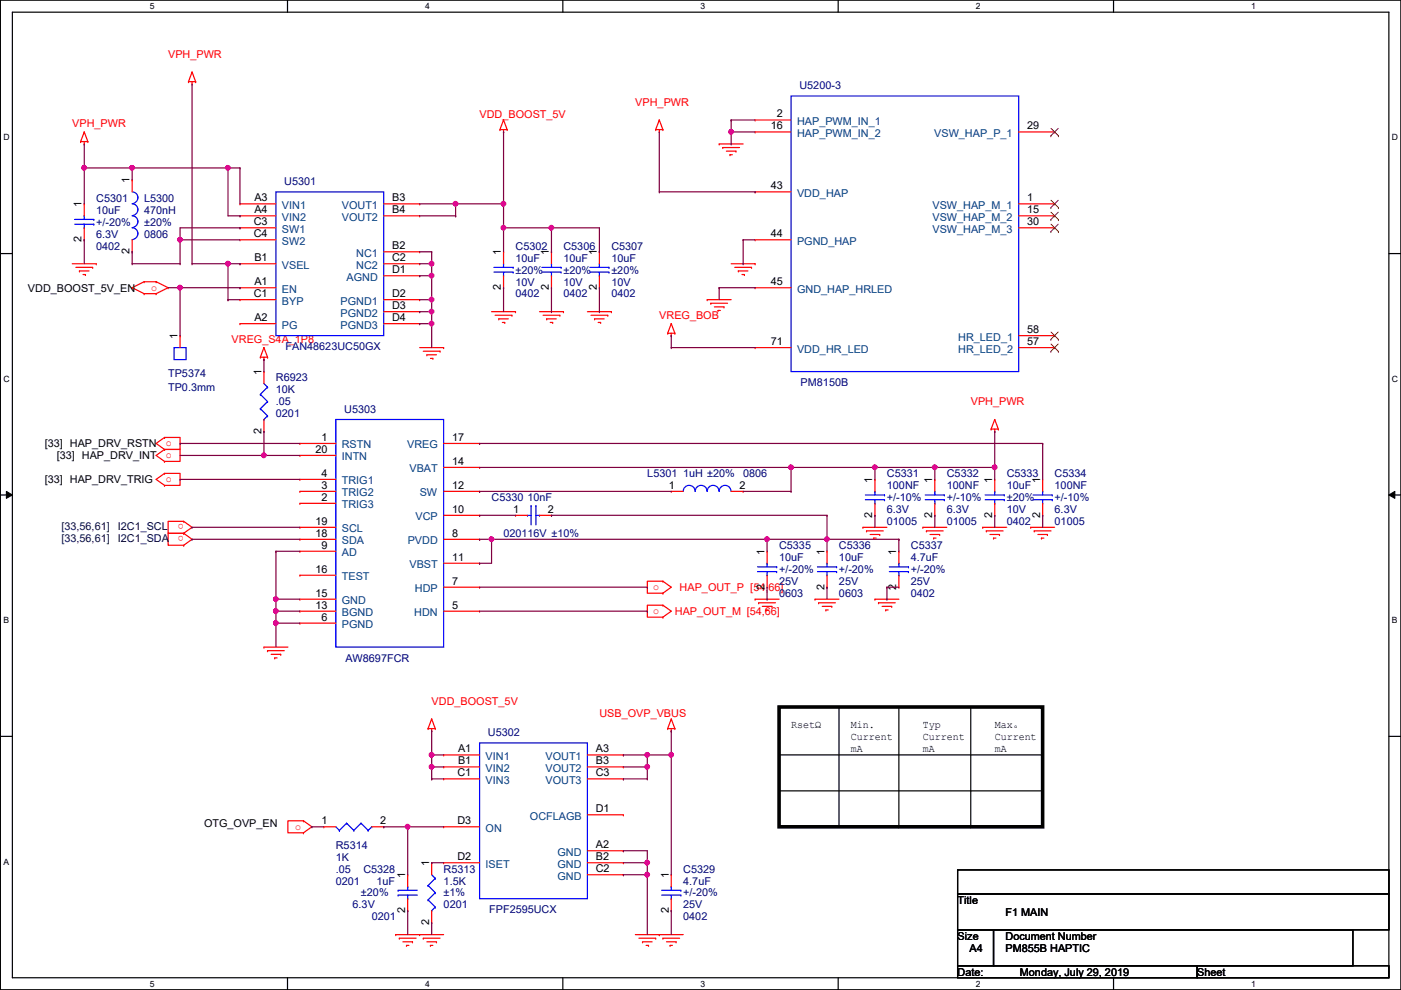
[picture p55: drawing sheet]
<svg xmlns="http://www.w3.org/2000/svg" width="297mm" height="210mm" viewBox="0 0 297 210" stroke-linecap="round" stroke-linejoin="round" font-family="sans-serif">
<defs><g id="words">
<g font-size="2.3" fill="#f00">
<text x="35.6" y="12.3">VPH_PWR</text>
<text x="134.7" y="22.4">VPH_PWR</text>
<text x="15.3" y="27">VPH_PWR</text>
<text x="101.7" y="25">VDD_BOOST_5V</text>
<text x="32.1" y="61.6">o</text>
<text x="139.8" y="67.6">VREG_BOB</text>
<text x="49.1" y="72.7">VREG_S4A_1P8</text>
<text x="205.8" y="85.9">VPH_PWR</text>
<text x="35.1" y="94.6">o</text>
<text x="35.1" y="97.2">o</text>
<text x="35.1" y="102.2">o</text>
<text x="38.9" y="111.2" transform="rotate(180 38.9 111.2)">o</text>
<text x="38.9" y="113.7" transform="rotate(180 38.9 113.7)">o</text>
<text x="138.5" y="125.1">o</text>
<text x="144.1" y="125.3">HAP_OUT_P [54,66]</text>
<text x="138.5" y="130.2">o</text>
<text x="143.1" y="130.4">HAP_OUT_M [54,66]</text>
<text x="91.5" y="149.4">VDD_BOOST_5V</text>
<text x="127.1" y="152">USB_OVP_VBUS</text>
<text x="62.6" y="175.9">o</text>
</g>
<g font-size="2.3" fill="#00007f">
<text x="169.5" y="18.9">U5200-3</text>
<text x="60.3" y="39.2">U5301</text>
<text x="20.4" y="42.8">C5301</text>
<text x="20.4" y="45.3">10uF</text>
<text x="20.4" y="47.8">+/-20%</text>
<text x="30.6" y="42.8">L5300</text>
<text x="30.6" y="45.3">470nH</text>
<text x="30.6" y="47.8">±20%</text>
<text x="20.4" y="52.9">0402</text>
<text x="20.4" y="50.4">6.3V</text>
<text x="30.6" y="50.4">0806</text>
<text x="109.3" y="52.9">C5302</text>
<text x="119.5" y="52.9">C5306</text>
<text x="129.6" y="52.9">C5307</text>
<text x="109.3" y="55.5">10uF</text>
<text x="109.3" y="58">±20%</text>
<text x="119.5" y="55.5">10uF</text>
<text x="119.5" y="58">±20%</text>
<text x="129.6" y="55.5">10uF</text>
<text x="129.6" y="58">±20%</text>
<text x="109.3" y="63.1">0402</text>
<text x="109.3" y="60.5">10V</text>
<text x="119.5" y="63.1">0402</text>
<text x="119.5" y="60.5">10V</text>
<text x="129.6" y="63.1">0402</text>
<text x="129.6" y="60.5">10V</text>
<text x="60.5" y="74.3">FAN48623UC50GX</text>
<text x="35.6" y="79.8">TP5374</text>
<text x="35.6" y="82.9">TP0.3mm</text>
<text x="58.5" y="80.9">R6923</text>
<text x="58.5" y="83.4">10K</text>
<text x="169.8" y="81.9">PM8150B</text>
<text x="58.5" y="85.9">.05</text>
<text x="58.5" y="88.5">0201</text>
<text x="73" y="87.5">U5303</text>
<text x="137.2" y="101.2">L5301 1uH ±20%</text>
<text x="157.6" y="101.2">0806</text>
<text x="188" y="101.2">C5331</text>
<text x="200.7" y="101.2">C5332</text>
<text x="213.4" y="101.2">C5333</text>
<text x="223.6" y="101.2">C5334</text>
<text x="104.2" y="106.3">C5330 10nF</text>
<text x="188" y="103.7">100NF</text>
<text x="188" y="106.3">+/-10%</text>
<text x="200.7" y="103.7">100NF</text>
<text x="200.7" y="106.3">+/-10%</text>
<text x="213.4" y="103.7">10uF</text>
<text x="213.4" y="106.3">±20%</text>
<text x="223.6" y="103.7">100NF</text>
<text x="223.6" y="106.3">+/-10%</text>
<text x="106.8" y="113.9">020116V ±10%</text>
<text x="188" y="111.3">01005</text>
<text x="188" y="108.8">6.3V</text>
<text x="200.7" y="111.3">01005</text>
<text x="200.7" y="108.8">6.3V</text>
<text x="213.4" y="111.3">0402</text>
<text x="213.4" y="108.8">10V</text>
<text x="223.6" y="111.3">01005</text>
<text x="223.6" y="108.8">6.3V</text>
<text x="165.2" y="116.4">C5335</text>
<text x="165.2" y="119">10uF</text>
<text x="177.9" y="116.4">C5336</text>
<text x="177.9" y="119">10uF</text>
<text x="193.1" y="116.4">C5337</text>
<text x="193.1" y="119">4.7uF</text>
<text x="165.2" y="124">25V</text>
<text x="165.2" y="121.5">+/-20%</text>
<text x="177.9" y="124">25V</text>
<text x="177.9" y="121.5">+/-20%</text>
<text x="193.1" y="124">25V</text>
<text x="193.1" y="121.5">+/-20%</text>
<text x="165.2" y="126.6">0603</text>
<text x="177.9" y="126.6">0603</text>
<text x="193.1" y="126.6">0402</text>
<text x="73.2" y="140.3">AW8697FCR</text>
<text x="103.5" y="156">U5302</text>
<text x="71.2" y="179.9">R5314</text>
<text x="71.2" y="182.5">1K</text>
<text x="71.2" y="185">.05</text>
<text x="77" y="185">C5328</text>
<text x="94.1" y="185">R5313</text>
<text x="144.9" y="185">C5329</text>
<text x="71.2" y="187.5">0201</text>
<text x="76.5" y="190.1">±20%</text>
<text x="79.8" y="187.5">1uF</text>
<text x="94.1" y="187.5">1.5K</text>
<text x="94.1" y="190.1">±1%</text>
<text x="144.9" y="187.5">4.7uF</text>
<text x="144.9" y="190.1">+/-20%</text>
<text x="74.8" y="192.6">6.3V</text>
<text x="78.8" y="195.2">0201</text>
<text x="94.1" y="192.6">0201</text>
<text x="103.7" y="193.6">FPF2595UCX</text>
<text x="144.9" y="195.2">0402</text>
<text x="144.9" y="192.6">25V</text>
</g>
<g font-size="2.3">
<text x="163.4" y="27.4">16</text>
<text x="164.7" y="24.9">2</text>
<text x="217.8" y="27.4">29</text>
<text x="27.5" y="38.9" transform="rotate(-90 27.5 38.9)">1</text>
<text x="163.4" y="40.1">43</text>
<text x="17.3" y="44" transform="rotate(-90 17.3 44)">1</text>
<text x="53.8" y="47.8">C3</text>
<text x="53.9" y="42.7">A3</text>
<text x="53.9" y="45.2">A4</text>
<text x="83.1" y="42.7">B3</text>
<text x="83.1" y="45.2">B4</text>
<text x="217.8" y="42.7">1</text>
<text x="217.8" y="45.2">15</text>
<text x="217.8" y="47.8">30</text>
<text x="17.3" y="51.4" transform="rotate(-90 17.3 51.4)">2</text>
<text x="27.5" y="53.9" transform="rotate(-90 27.5 53.9)">2</text>
<text x="53.8" y="50.3">C4</text>
<text x="83.1" y="52.8">B2</text>
<text x="163.4" y="50.3">44</text>
<text x="53.9" y="55.4">B1</text>
<text x="83.1" y="55.4">C2</text>
<text x="83.1" y="57.9">D1</text>
<text x="106.2" y="54.1" transform="rotate(-90 106.2 54.1)">1</text>
<text x="116.4" y="54.1" transform="rotate(-90 116.4 54.1)">1</text>
<text x="126.5" y="54.1" transform="rotate(-90 126.5 54.1)">1</text>
<text x="5.9" y="61.8">VDD_BOOST_5V_EN</text>
<text x="53.8" y="63">C1</text>
<text x="53.9" y="60.5">A1</text>
<text x="83.1" y="63">D2</text>
<text x="83.1" y="65.5">D3</text>
<text x="106.2" y="61.5" transform="rotate(-90 106.2 61.5)">2</text>
<text x="116.4" y="61.5" transform="rotate(-90 116.4 61.5)">2</text>
<text x="126.5" y="61.5" transform="rotate(-90 126.5 61.5)">2</text>
<text x="163.4" y="60.5">45</text>
<text x="37.6" y="71.9" transform="rotate(-90 37.6 71.9)">1</text>
<text x="53.9" y="68.1">A2</text>
<text x="83.1" y="68.1">D4</text>
<text x="217.8" y="70.6">58</text>
<text x="163.4" y="73.2">71</text>
<text x="217.8" y="73.2">57</text>
<text x="55.4" y="79.5" transform="rotate(-90 55.4 79.5)">1</text>
<text x="9.5" y="94.8">[33] HAP_DRV_RSTN</text>
<text x="55.4" y="92" transform="rotate(-90 55.4 92)">2</text>
<text x="68.2" y="93.5">1</text>
<text x="95.8" y="93.5">17</text>
<text x="12" y="97.4">[33] HAP_DRV_INT</text>
<text x="66.9" y="96">20</text>
<text x="68.2" y="101.1">4</text>
<text x="95.8" y="98.6">14</text>
<text x="9.5" y="102.4">[33] HAP_DRV_TRIG</text>
<text x="68.2" y="103.6">3</text>
<text x="68.2" y="106.2">2</text>
<text x="95.8" y="103.6">12</text>
<text x="141.8" y="103.6">1</text>
<text x="156.8" y="103.6">2</text>
<text x="185" y="102.4" transform="rotate(-90 185 102.4)">1</text>
<text x="197.7" y="102.4" transform="rotate(-90 197.7 102.4)">1</text>
<text x="210.4" y="102.4" transform="rotate(-90 210.4 102.4)">1</text>
<text x="220.5" y="102.4" transform="rotate(-90 220.5 102.4)">1</text>
<text x="66.9" y="111.3">19</text>
<text x="66.9" y="113.8">18</text>
<text x="95.8" y="108.7">10</text>
<text x="95.8" y="113.8">8</text>
<text x="108.8" y="108.7">1</text>
<text x="116.2" y="108.7">2</text>
<text x="185" y="109.8" transform="rotate(-90 185 109.8)">2</text>
<text x="197.7" y="109.8" transform="rotate(-90 197.7 109.8)">2</text>
<text x="210.4" y="109.8" transform="rotate(-90 210.4 109.8)">2</text>
<text x="220.5" y="109.8" transform="rotate(-90 220.5 109.8)">2</text>
<text x="68.2" y="116.3">9</text>
<text x="95.8" y="118.9">11</text>
<text x="162.1" y="117.6" transform="rotate(-90 162.1 117.6)">1</text>
<text x="174.8" y="117.6" transform="rotate(-90 174.8 117.6)">1</text>
<text x="190" y="117.6" transform="rotate(-90 190 117.6)">1</text>
<text x="66.9" y="121.4">16</text>
<text x="95.8" y="124">7</text>
<text x="162.1" y="125" transform="rotate(-90 162.1 125)">2</text>
<text x="174.8" y="125" transform="rotate(-90 174.8 125)">2</text>
<text x="190" y="125" transform="rotate(-90 190 125)">2</text>
<text x="66.9" y="126.5">15</text>
<text x="66.9" y="129">13</text>
<text x="68.2" y="131.6">6</text>
<text x="95.8" y="129">5</text>
<text x="167.7" y="154.3">RsetΩ</text>
<text x="180.4" y="154.3">Min.</text>
<text x="195.7" y="154.3">Typ</text>
<text x="210.9" y="154.3">Max。</text>
<text x="97.1" y="159.5">A1</text>
<text x="126.3" y="159.5">A3</text>
<text x="180.4" y="156.8">Current</text>
<text x="180.4" y="159.4">mA</text>
<text x="195.7" y="156.8">Current</text>
<text x="195.7" y="159.4">mA</text>
<text x="210.9" y="156.8">Current</text>
<text x="210.9" y="159.4">mA</text>
<text x="97" y="164.6">C1</text>
<text x="97.1" y="162.1">B1</text>
<text x="126.3" y="162.1">B3</text>
<text x="126.3" y="164.6">C3</text>
<text x="126.3" y="172.2">D1</text>
<text x="43.3" y="175.3">OTG_OVP_EN</text>
<text x="68.2" y="174.8">1</text>
<text x="80.6" y="174.8">2</text>
<text x="97" y="174.8">D3</text>
<text x="126.3" y="179.8">A2</text>
<text x="91" y="183.7" transform="rotate(-90 91 183.7)">1</text>
<text x="97" y="182.4">D2</text>
<text x="126.3" y="182.4">B2</text>
<text x="126.3" y="184.9">C2</text>
<text x="85.9" y="186.2" transform="rotate(-90 85.9 186.2)">1</text>
<text x="141.8" y="186.2" transform="rotate(-90 141.8 186.2)">1</text>
<text x="203" y="191.6">Title</text>
<text x="85.9" y="193.6" transform="rotate(-90 85.9 193.6)">2</text>
<text x="91" y="196.1" transform="rotate(-90 91 196.1)">2</text>
<text x="141.8" y="193.6" transform="rotate(-90 141.8 193.6)">2</text>
<text x="213.2" y="194.1">F1 MAIN</text>
<text x="203" y="199.2">Size</text>
<text x="205.6" y="201.8">A4</text>
<text x="213.2" y="199.2">Document Number</text>
<text x="213.2" y="201.8">PM855B HAPTIC</text>
<text x="203" y="206.8">Date:</text>
<text x="216.2" y="206.8">Monday, July 29, 2019</text>
<text x="253.8" y="206.8">Sheet</text>
</g>
<g font-size="2.3" fill="#00407f">
<text x="169" y="26.5">HAP_PWM_IN_1</text>
<text x="169" y="29">HAP_PWM_IN_2</text>
<text x="198.1" y="29">VSW_HAP_P_1</text>
<text x="169" y="41.7">VDD_HAP</text>
<text x="59.8" y="44.3">VIN1</text>
<text x="59.8" y="46.8">VIN2</text>
<text x="72.5" y="44.3">VOUT1</text>
<text x="72.5" y="46.8">VOUT2</text>
<text x="197.7" y="44.3">VSW_HAP_M_1</text>
<text x="197.7" y="46.8">VSW_HAP_M_2</text>
<text x="59.8" y="49.4">SW1</text>
<text x="59.8" y="51.9">SW2</text>
<text x="169" y="51.9">PGND_HAP</text>
<text x="197.7" y="49.4">VSW_HAP_M_3</text>
<text x="59.8" y="57">VSEL</text>
<text x="73.5" y="59.5">AGND</text>
<text x="75.5" y="54.4">NC1</text>
<text x="75.5" y="57">NC2</text>
<text x="59.8" y="62.1">EN</text>
<text x="59.8" y="64.6">BYP</text>
<text x="72.2" y="64.6">PGND1</text>
<text x="169" y="62.1">GND_HAP_HRLED</text>
<text x="59.8" y="69.7">PG</text>
<text x="72.2" y="67.1">PGND2</text>
<text x="72.2" y="69.7">PGND3</text>
<text x="169" y="74.8">VDD_HR_LED</text>
<text x="203.2" y="72.2">HR_LED_1</text>
<text x="203.2" y="74.8">HR_LED_2</text>
<text x="72.5" y="95.1">RSTN</text>
<text x="86.3" y="95.1">VREG</text>
<text x="72.5" y="97.6">INTN</text>
<text x="86.8" y="100.2">VBAT</text>
<text x="72.5" y="102.7">TRIG1</text>
<text x="72.5" y="105.2">TRIG2</text>
<text x="72.5" y="107.8">TRIG3</text>
<text x="89" y="105.2">SW</text>
<text x="72.5" y="112.9">SCL</text>
<text x="88.1" y="110.3">VCP</text>
<text x="72.5" y="115.4">SDA</text>
<text x="72.5" y="117.9">AD</text>
<text x="86.4" y="115.4">PVDD</text>
<text x="72.5" y="123">TEST</text>
<text x="86.8" y="120.5">VBST</text>
<text x="88" y="125.6">HDP</text>
<text x="72.5" y="128.1">GND</text>
<text x="72.5" y="130.6">BGND</text>
<text x="87.8" y="130.6">HDN</text>
<text x="72.5" y="133.2">PGND</text>
<text x="103" y="161.1">VIN1</text>
<text x="115.7" y="161.1">VOUT1</text>
<text x="103" y="163.7">VIN2</text>
<text x="103" y="166.2">VIN3</text>
<text x="115.7" y="163.7">VOUT2</text>
<text x="115.7" y="166.2">VOUT3</text>
<text x="112.3" y="173.8">OCFLAGB</text>
<text x="103" y="176.4">ON</text>
<text x="103" y="184">ISET</text>
<text x="118.2" y="181.4">GND</text>
<text x="118.2" y="184">GND</text>
<text x="118.2" y="186.5">GND</text>
</g>
<g font-size="2.3" fill="#000040">
<text x="13" y="112.4">[33,56,61]</text>
<text x="25" y="112.4">I2C1_SCL</text>
<text x="13" y="114.9">[33,56,61]</text>
<text x="25" y="114.9">I2C1_SDA</text>
</g>
<g font-size="1.8">
<text x="31.8" y="1.9">5</text>
<text x="90.1" y="1.9">4</text>
<text x="148.5" y="1.9">3</text>
<text x="206.9" y="1.9">2</text>
<text x="265.3" y="1.9">1</text>
<text x=".7" y="29.8">D</text>
<text x="295.1" y="29.8">D</text>
<text x=".7" y="80.9">C</text>
<text x="295.1" y="80.9">C</text>
<text x=".7" y="132.1">B</text>
<text x="295.1" y="132.1">B</text>
<text x=".7" y="183.3">A</text>
<text x="31.8" y="209.2">5</text>
<text x="90.1" y="209.2">4</text>
<text x="148.5" y="209.2">3</text>
<text x="206.9" y="209.2">2</text>
<text x="265.3" y="209.2">1</text>
</g>
</g></defs>
<path d="M.1 0h296.9v209.8h-296.9zM2.6 2.6h291.9v204.7h-291.9z" fill="none" stroke="#000" stroke-width=".25"/>
<g fill="#fff">
<path d="M31.8 .3h1v2h-1z"/>
<path d="M31.8 207.6h1v1.9h-1z"/>
</g>
<path d="M61 0v2.6M61 207.3v2.5" fill="none" stroke="#000" stroke-width=".25"/>
<g fill="#fff">
<path d="M90.1 .3h1v2h-1z"/>
<path d="M90.1 207.6h1v1.9h-1z"/>
</g>
<path d="M119.3 0v2.6M119.3 207.3v2.5" fill="none" stroke="#000" stroke-width=".25"/>
<g fill="#fff">
<path d="M148.5 .3h1v2h-1z"/>
<path d="M148.5 207.6h1v1.9h-1z"/>
</g>
<path d="M177.7 0v2.6M177.7 207.3v2.5" fill="none" stroke="#000" stroke-width=".25"/>
<g fill="#fff">
<path d="M206.9 .3h1v2h-1z"/>
<path d="M206.9 207.6h1v1.9h-1z"/>
</g>
<path d="M236.1 0v2.6M236.1 207.3v2.5" fill="none" stroke="#000" stroke-width=".25"/>
<g fill="#fff">
<path d="M265.3 .3h.9v2h-.9z"/>
<path d="M265.3 207.6h.9v1.9h-.9z"/>
<path d="M.7 28.2h1.3v1.9h-1.3z"/>
<path d="M295.1 28.2h1.3v1.9h-1.3z"/>
<path d="M.7 79.3h1.3v2h-1.3z"/>
<path d="M295.1 79.3h1.3v2h-1.3z"/>
</g>
<path d="M.1 53.8h2.5M294.5 53.8h2.5" fill="none" stroke="#000" stroke-width=".25"/>
<g fill="#fff">
<path d="M.7 130.5h1.2v2h-1.2z"/>
<path d="M295.1 130.5h1.2v2h-1.2z"/>
</g>
<path d="M.1 104.9h2.5M294.5 104.9h2.5" fill="none" stroke="#000" stroke-width=".25"/>
<path d="M1.4 104.2l1.2 .7-1.2 .8zM294.5 104.9l1.2-.7v1.5z" fill="#000"/>
<path d="M1.4 104.2l1.2 .7-1.2 .8zM294.5 104.9l1.2-.7v1.5z" fill="none" stroke="#000" stroke-width=".21"/>
<path d="M.7 181.7h1.2v2h-1.2z" fill="#fff"/>
<g fill="none" stroke="#000" stroke-width=".25">
<path d="M.1 156.1h2.5M177.9 149.9v25.4M190.6 149.9v25.4M205.8 149.9v25.4M294.5 156.1h2.5M165.2 160.1h55.9M165.2 167.7h55.9M177.9 175.3h.1M190.6 175.3h.1M205.8 175.3h.1M221.1 160.1h.1M221.1 167.7h.1"/>
<path d="M203 184.4h91.5v5.1h-91.5zM203 189.5h91.5v7.6h-91.5zM203 197.1h7.6v7.7h-7.6zM210.6 197.1h76.2v7.7h-76.2zM203 204.8h50.8v2.5h-50.8zM253.8 204.8h40.7v2.5h-40.7z"/>
</g>
<path d="M165.2 149.9h55.9v25.4h-55.9z" fill="none" stroke="#000" stroke-width=".76"/>
<g fill="none" stroke="#f00" stroke-width=".25">
<path d="M40 17.3h.1M40 17.3h1.5M40.7 17.8h.1M40.7 15.3h.1M40.7 17.3v.5M40.7 15.3l-.7 2M40.7 15.3l.8 2M41.5 17.3h.1M17.1 30h.1M17.1 30h1.5M17.9 30.5h.1M17.9 28h.1"/>
<path d="M17.9 30v.5M17.9 28l-.8 2M17.9 28l.7 2M18.6 30h.1M28 38.1h.1M28 38.1v2.6M106 27.5h.1M106 27.5h1.5M106.8 28h.1M106.8 25.4h.1M106.8 27.5v.5M106.8 25.4l-.8 2.1"/>
<path d="M106.8 25.4l.7 2.1M107.5 27.5h.1M139 27.5h.1M139 27.5h1.5M139.8 28h.1M139.8 25.4h.1M139.8 27.5v.5M139.8 25.4l-.8 2.1M139.8 25.4l.7 2.1M140.5 27.5h.1M152.5 30.5h.1M152.5 30.5h5.1"/>
<path d="M153.2 31.3h.1M153.2 31.3h3.6M154 32h2M154.8 32.8h.1M154.8 32.8h.5M156 32h.1M160.1 25.4h.1M160.1 28h.1M160.1 28h7.6M160.1 25.4h7.6M216 28h7.6M223.6 28h.1"/>
<path d="M15.3 55.9h5.1M16.1 56.7h3.5M16.8 57.4h.1M16.8 57.4h2.1M17.6 58.2h.5M17.9 43.2h.1M17.9 50.8h.1M17.9 43.2v2.6M17.9 48.3v2.5M18.1 58.2h.1M19.6 56.7h.1M20.4 55.9h.1"/>
<path d="M28 53.4h.1M28 50.8v2.6M30.6 59.7h.1M30.6 59.7h2.5M30.6 59.7l-2.6 1.3M33.1 59.7h.1M33.1 59.7l2.5 1.3M50.9 43.2h.1M50.9 45.8h.1M50.9 55.9h.1M50.9 48.3h.1M50.9 50.8h.1"/>
<path d="M50.9 55.9h7.6M50.9 43.2h7.6M50.9 45.8h7.6M50.9 48.3h7.6M50.9 50.8h7.6M81.4 55.9h7.6M81.4 43.2h7.6M81.4 45.8h7.6M81.4 53.4h7.6M81.4 58.5h7.6M89 53.4h.1M89 43.2h.1"/>
<path d="M89 45.8h.1M89 55.9h.1M89 58.5h.1M106.8 53.4h.1M106.8 53.4v2.5M106.8 58.5v2.5M116.9 53.4h.1M116.9 53.4v2.5M116.9 58.5v2.5M127.1 53.4h.1M127.1 53.4v2.5M127.1 58.5v2.5"/>
<path d="M155 55.9h5.1M155.8 56.7h3.5M156.5 57.4h.1M156.5 57.4h2.1M157.3 58.2h.5M157.8 58.2h.1M159.3 56.7h.1M160.1 55.9h.1M160.1 40.7h.1M160.1 50.8h.1M160.1 50.8h7.6M160.1 40.7h7.6"/>
<path d="M216 43.2h7.6M216 45.8h7.6M216 48.3h7.6M223.6 43.2h.1M223.6 45.8h.1M223.6 48.3h.1M28 61h.1M28 61l2.6 1.3M30.6 62.3h.1M30.6 62.3h2.5M33.1 62.3h.1M35.6 61h.1"/>
<path d="M35.6 61l-2.5 1.3M38.2 71.2h.1M38.2 71.2v2.5M50.9 61h.1M50.9 68.6h.1M50.9 63.5h.1M50.9 63.5h7.6M50.9 61h7.6M50.9 68.6h7.6M55.2 75.7h.1M55.2 75.7h1.5M56 76.2h.1"/>
<path d="M56 73.7h.1M56 78.8h.1M56 75.7v.5M56 78.8v2.5M56 73.7l.7 2M56 73.7l-.8 2M56.7 75.7h.1M81.4 63.5h7.6M81.4 66.1h7.6M81.4 68.6h7.6M89 63.5h.1M89 66.1h.1"/>
<path d="M89 68.6h.1M89 73.7h5.1M89.7 74.5h3.6M90.5 75.2h.1M90.5 75.2h2M91.3 76h.5M91.8 76h.1M93.3 74.5h.1M94.1 73.7h.1M104.2 66.1h5.1M105 66.8h3.5M105.7 67.6h.1"/>
<path d="M105.7 67.6h2.1M106.5 68.4h.5M106.8 61h.1M107 68.4h.1M108.5 66.8h.1M109.3 66.1h.1M114.4 66.1h5.1M115.1 66.8h3.6M115.9 67.6h.1M115.9 67.6h2M116.7 68.4h.5M116.9 61h.1"/>
<path d="M117.2 68.4h.1M118.7 66.8h.1M119.5 66.1h.1M124.5 66.1h5.1M125.3 66.8h3.6M126.1 67.6h.1M126.1 67.6h2M126.8 68.4h.5M127.1 61h.1M127.3 68.4h.1M128.9 66.8h.1M129.6 66.1h.1"/>
<path d="M141.6 70.7h.1M141.6 70.7h1.5M142.3 71.2h.1M142.3 68.6h.1M142.3 70.7v.5M142.3 68.6l-.7 2.1M142.3 68.6l.8 2.1M143.1 70.7h.1M149.9 63.5h.1M149.9 63.5h5.1M150.7 64.3h.1M150.7 64.3h3.6"/>
<path d="M151.5 65.1h2M152.2 65.8h.1M152.2 65.8h.5M153.5 65.1h.1M160.1 61h.1M160.1 73.7h.1M160.1 73.7h7.6M160.1 61h7.6M216 73.7h7.6M216 71.2h7.6M223.6 71.2h.1M223.6 73.7h.1"/>
<path d="M34.9 92.8h.1M34.9 95.3h.1M34.9 92.8h3.3v2.5h-3.3M34.9 97.8h.1M34.9 95.3h3.3v2.5h-3.3M34.9 92.8l-1.8 1.2 1.8 1.3M34.9 95.3l-1.8 1.3 1.8 1.2M56 91.5h.1M56 88.9v2.6M63.6 94h.1M63.6 96.6h.1M63.6 94h7.6"/>
<path d="M63.6 96.6h7.6M94.1 94h7.6M94.1 99.1h7.6M101.7 94h.1M101.7 99.1h.1M210.1 91h.1M210.1 91h1.6M210.9 91.5h.1M210.9 88.9h.1M210.9 91v.5M210.9 88.9l-.8 2.1M210.9 88.9l.8 2.1"/>
<path d="M211.7 91h.1M34.9 100.4h.1M34.9 102.9h.1M34.9 100.4h3.3v2.5h-3.3M34.9 100.4l-1.8 1.2 1.8 1.3M38.9 113.1h.1M38.9 110.5h.1M38.9 110.5h-3.3v2.6h3.3M38.9 115.6h.1M38.9 113.1h-3.3v2.5h3.3M38.9 110.5l1.8 1.3-1.8 1.3M38.9 113.1l1.8 1.2-1.8 1.3"/>
<path d="M63.6 101.6h.1M63.6 104.2h.1M63.6 106.7h.1M63.6 111.8h.1M63.6 114.3h.1M63.6 116.9h.1M63.6 111.8h7.6M63.6 101.6h7.6M63.6 104.2h7.6M63.6 106.7h7.6M63.6 114.3h7.6M63.6 116.9h7.6"/>
<path d="M94.1 104.2h7.6M94.1 114.3h7.6M94.1 109.3h7.6M94.1 119.4h7.6M101.7 104.2h.1M101.7 109.3h.1M101.7 114.3h.1M101.7 119.4h.1M109.3 109.3h.1M109.3 109.3h2.5M114.4 109.3h2.5M116.9 109.3h.1"/>
<path d="M142.3 104.2h.1M142.3 104.2h2.6M155 104.2h2.6M157.6 104.2h.1M162.6 116.9h.1M162.6 116.9v2.5M175.3 116.9h.1M175.3 116.9v2.5M183 111.8h.1M183 111.8h5M183.7 112.6h.1M183.7 112.6h3.6"/>
<path d="M184.5 113.3h2M185.2 114.1h.1M185.2 114.1h.6M185.5 101.6h.1M185.5 109.3h.1M185.5 101.6v2.6M185.5 106.7v2.6M186.5 113.3h.1M190.6 116.9h.1M190.6 116.9v2.5M195.7 111.8h.1M195.7 111.8h5"/>
<path d="M196.4 112.6h.1M196.4 112.6h3.6M197.2 113.3h2M197.9 114.1h.1M197.9 114.1h.6M198.2 101.6h.1M198.2 109.3h.1M198.2 101.6v2.6M198.2 106.7v2.6M199.2 113.3h.1M208.4 111.8h.1M208.4 111.8h5"/>
<path d="M209.1 112.6h.1M209.1 112.6h3.6M209.9 113.3h2M210.6 114.1h.1M210.6 114.1h.6M210.9 101.6h.1M210.9 109.3h.1M210.9 101.6v2.6M210.9 106.7v2.6M211.9 113.3h.1M218.5 111.8h.1M218.5 111.8h5.1"/>
<path d="M219.3 112.6h.1M219.3 112.6h3.5M220 113.3h2.1M220.8 114.1h.1M220.8 114.1h.5M221.1 101.6h.1M221.1 109.3h.1M221.1 101.6v2.6M221.1 106.7v2.6M222.1 113.3h.1M56 137.2h.1M56 137.2h5"/>
<path d="M56.7 138h.1M56.7 138h3.6M57.5 138.7h2M58.2 139.5h.1M58.2 139.5h.6M59.5 138.7h.1M63.6 122h.1M63.6 127h.1M63.6 129.6h.1M63.6 132.1h.1M63.6 127h7.6M63.6 129.6h7.6"/>
<path d="M63.6 122h7.6M63.6 132.1h7.6M94.1 124.5h7.6M94.1 129.6h7.6M101.7 124.5h.1M101.7 129.6h.1M140.5 123.2h.1M140.5 125.8h.1M140.5 123.2h-3.3v2.6h3.3M140.5 128.3h.1M140.5 130.9h.1M140.5 128.3h-3.3v2.6h3.3"/>
<path d="M140.5 123.2l1.8 1.3-1.8 1.3M140.5 128.3l1.8 1.3-1.8 1.3M160.1 127h.1M160.1 127h5.1M160.9 127.8h.1M160.9 127.8h3.5M161.6 128.6h2.1M162.4 129.3h.1M162.4 129.3h.5M162.6 124.5h.1M162.6 122v2.5M163.7 128.6h.1"/>
<path d="M172.8 127h.1M172.8 127h5.1M173.6 127.8h.1M173.6 127.8h3.5M174.3 128.6h2.1M175.1 129.3h.1M175.1 129.3h.5M175.3 124.5h.1M175.3 122v2.5M176.4 128.6h.1M185.5 127h.1M185.5 127h5.1"/>
<path d="M186.3 127.8h.1M186.3 127.8h3.5M187 128.6h2.1M187.8 129.3h.1M187.8 129.3h.5M189.1 128.6h.1M190.6 124.5h.1M190.6 122v2.5M90.8 154.5h.1M90.8 154.5h1.5M91.5 155h.1M91.5 152.4h.1"/>
<path d="M91.5 154.5v.5M91.5 152.4l-.7 2.1M91.5 152.4l.8 2.1M92.3 154.5h.1M141.6 154.5h.1M141.6 154.5h1.5M142.3 155h.1M142.3 152.4h.1M142.3 154.5v.5M142.3 152.4l-.7 2.1M142.3 152.4l.8 2.1M143.1 154.5h.1"/>
<path d="M64.3 174h.1M64.3 176.6h.1M64.3 174h-3.3v2.6h3.3M64.3 174l1.8 1.3-1.8 1.3M68.7 175.3h.1M68.7 175.3h2.5M78.8 175.3h2.6M81.4 175.3h.1M94.1 160.1h.1M94.1 162.6h.1M94.1 175.3h.1M94.1 165.1h.1"/>
<path d="M94.1 175.3h7.6M94.1 160.1h7.6M94.1 162.6h7.6M94.1 165.1h7.6M124.5 160.1h7.7M124.5 162.6h7.7M124.5 172.8h7.7M124.5 165.1h7.7M132.2 160.1h.1M132.2 162.6h.1M132.2 172.8h.1M132.2 165.1h.1"/>
<path d="M83.9 198.2h.1M83.9 198.2h10.2M84.7 198.9h.1M84.7 198.9h3.5M85.4 199.7h2.1M86.4 185.5h.1M86.4 193.1h.1M86.4 185.5v2.5M86.4 190.5v2.6M87.5 199.7h.1M89 198.2h.1M89.7 198.9h.1"/>
<path d="M89.7 198.9h3.6M90.5 199.7h2M91.5 182.9h.1M91.5 195.6h.1M91.5 182.9v2.6M91.5 193.1v2.5M92.5 199.7h.1M94.1 182.9h.1M94.1 182.9h7.6M124.5 180.4h7.7M124.5 182.9h7.7M124.5 185.5h7.7"/>
<path d="M132.2 180.4h.1M132.2 182.9h.1M132.2 185.5h.1M134.7 198.2h10.2M135.5 198.9h3.5M136.2 199.7h.1M136.2 199.7h2.1M139 198.9h.1M139.8 198.2h.1M140.5 198.9h.1M140.5 198.9h3.6M141.3 199.7h2"/>
<path d="M142.3 185.5h.1M142.3 193.1h.1M142.3 185.5v2.5M142.3 190.5v2.6M143.3 199.7h.1M86.2 200.4h.1M86.2 200.4h.5M91.3 200.4h.1M91.3 200.4h.5M137 200.4h.5M137.5 200.4h.1M142.1 200.4h.1"/>
<path d="M142.1 200.4h.5"/>
</g>
<g fill="none" stroke="#00f" stroke-width=".25">
<path d="M167.7 20.4h48.3v58.4h-48.3zM15.8 46.5h4.1M15.8 47.5h4.1M17.9 45.8h.1M17.9 48.3h.1M17.9 45.8v.7M17.9 47.5v.8M19.9 46.5h.1M19.9 47.5h.1M28 40.7a1.25 1.25 0 0 1 1.2 1.2 1.25 1.25 0 0 1-1.2 1.3 1.27 1.27 0 0 1 1.2 1.2 1.27 1.27 0 0 1-1.2 1.3 1.27 1.27 0 0 1 1.2 1.3 1.27 1.27 0 0 1-1.2 1.3M28 48.3a1.25 1.25 0 0 1 1.2 1.3 1.25 1.25 0 0 1-1.2 1.2M58.5 40.7h22.9v30.5h-22.9z"/>
<path d="M104.7 56.7h4.1M104.7 57.7h4.1M106.8 55.9h.1M106.8 58.5h.1M106.8 55.9v.8M106.8 57.7v.8M108.8 56.7h.1M108.8 57.7h.1M114.9 56.7h4.1M114.9 57.7h4.1M116.9 55.9h.1M116.9 58.5h.1"/>
<path d="M116.9 55.9v.8M116.9 57.7v.8M119 56.7h.1M119 57.7h.1M125 56.7h4.1M125 57.7h4.1M127.1 55.9h.1M127.1 58.5h.1M127.1 55.9v.8M127.1 57.7v.8M129.1 56.7h.1M129.1 57.7h.1"/>
<path d="M36.9 73.7h2.6v2.5h-2.6zM55.2 83.6h.1M55.2 86.7h.1M55.2 83.6l1.5 1.5M55.2 86.7l1.5 1.5M56 88.9h.1M56 81.3l.7 .8M56.7 82.1h.1M56.7 85.1h.1M56.7 88.2h.1M56.7 82.1l-1.5 1.5M56.7 85.1l-1.5 1.6"/>
<path d="M56.7 88.2l-.7 .7M71.2 88.9h22.9v48.3h-22.9zM111.8 109.3h.1M111.8 109.3h.8M112.6 107.2h.1M112.6 107.2v4.1M113.6 107.2h.1M113.6 107.2v4.1M113.6 109.3h.8M114.4 109.3h.1M144.9 104.2a1.25 1.25 0 0 1 1.2-1.3 1.25 1.25 0 0 1 1.3 1.3M147.4 104.2a1.25 1.25 0 0 1 1.3-1.3 1.25 1.25 0 0 1 1.2 1.3"/>
<path d="M149.9 104.2a1.25 1.25 0 0 1 1.3-1.3 1.25 1.25 0 0 1 1.2 1.3M152.5 104.2a1.25 1.25 0 0 1 1.2-1.3 1.25 1.25 0 0 1 1.3 1.3M162.6 119.4h.1M162.6 119.4v.8M175.3 119.4h.1M175.3 119.4v.8M183.5 104.9h4M183.5 106h4M185.5 104.2h.1M185.5 106.7h.1M185.5 104.2v.7M185.5 106v.7"/>
<path d="M187.5 104.9h.1M187.5 106h.1M190.6 119.4h.1M190.6 119.4v.8M196.2 104.9h4M196.2 106h4M198.2 104.2h.1M198.2 106.7h.1M198.2 104.2v.7M198.2 106v.7M200.2 104.9h.1M200.2 106h.1"/>
<path d="M208.9 104.9h4M208.9 106h4M210.9 104.2h.1M210.9 106.7h.1M210.9 104.2v.7M210.9 106v.7M212.9 104.9h.1M212.9 106h.1M219 104.9h4.1M219 106h4.1M221.1 104.2h.1M221.1 106.7h.1"/>
<path d="M221.1 104.2v.7M221.1 106v.7M223.1 104.9h.1M223.1 106h.1M160.6 120.2h4.1M160.6 121.2h4.1M162.6 122h.1M162.6 121.2v.8M164.7 120.2h.1M164.7 121.2h.1M173.3 120.2h4.1M173.3 121.2h4.1"/>
<path d="M175.3 122h.1M175.3 121.2v.8M177.4 120.2h.1M177.4 121.2h.1M188.5 120.2h4.1M188.5 121.2h4.1M190.6 122h.1M190.6 121.2v.8M192.6 120.2h.1M192.6 121.2h.1M101.7 157.5h22.8v33h-22.8zM71.2 175.3l.8 .8"/>
<path d="M72 176.1h.1M73.5 174.5h.1M73.5 174.5l-1.5 1.6M73.5 174.5l1.5 1.6M75 176.1h.1M76.5 174.5h.1M76.5 174.5l-1.5 1.6M76.5 174.5l1.6 1.6M78.1 176.1h.1M78.8 175.3h.1M78.8 175.3l-.7 .8M84.4 188.8h.1"/>
<path d="M84.4 189.8h.1M84.4 188.8h4.1M84.4 189.8h4.1M86.4 188h.1M86.4 190.5h.1M86.4 188v.8M86.4 189.8v.7M90.8 187.7h.1M90.8 190.8h.1M90.8 187.7l1.5 1.6M90.8 190.8l1.5 1.5M91.5 193.1h.1"/>
<path d="M91.5 185.5l.8 .7M92.3 186.2h.1M92.3 189.3h.1M92.3 192.3h.1M92.3 186.2l-1.5 1.5M92.3 189.3l-1.5 1.5M92.3 192.3l-.8 .8M140.3 188.8h4.1M140.3 189.8h4.1M142.3 188h.1M142.3 190.5h.1M142.3 188v.8"/>
<path d="M142.3 189.8v.7M144.4 188.8h.1M144.4 189.8h.1"/>
</g>
<g fill="none" stroke="#7f4000" stroke-width=".21">
<path d="M222.8 28.8h.1M222.8 27.2l1.6 1.6M224.4 27.2l-1.6 1.6M224.4 28.8h.1M222.8 44h.1M222.8 46.6h.1M222.8 49.1h.1M222.8 42.5l1.6 1.5M222.8 45l1.6 1.6M222.8 47.5l1.6 1.6M224.4 42.5l-1.6 1.5M224.4 45l-1.6 1.6"/>
<path d="M224.4 47.5l-1.6 1.6M224.4 44h.1M224.4 46.6h.1M224.4 49.1h.1M222.8 72h.1M222.8 74.5h.1M222.8 70.4l1.6 1.6M222.8 72.9l1.6 1.6M224.4 70.4l-1.6 1.6M224.4 72.9l-1.6 1.6M224.4 72h.1M224.4 74.5h.1"/>
</g>
<g fill="none" stroke="#7f0040" stroke-width=".25">
<path d="M17.9 35.6h.1M17.9 35.6v7.6M28 35.6h.1M28 35.6v2.5M155 28h.1M155 25.4h.1M155 28h5.1M155 25.4v2.6M155 25.4h5.1M17.9 50.8h.1M17.9 50.8v5.1M28 53.4h.1"/>
<path d="M28 53.4v2.5M139.8 40.7h20.3M157.6 55.9h.1M157.6 50.8h.1M157.6 50.8v5.1M157.6 50.8h2.5M160.1 40.7h.1M35.6 61h2.6M38.2 61h.1M142.3 71.2h.1M142.3 73.7h.1M142.3 71.2v2.5"/>
<path d="M142.3 73.7h17.8M152.5 61h.1M152.5 61h7.6M152.5 61v2.5"/>
</g>
<circle cx="17.8" cy="35.6" r=".49" fill="#f0f"/>
<circle cx="17.8" cy="35.6" r=".49" fill="none" stroke="#f0f" stroke-width=".25"/>
<path d="M17.9 35.6h.1M17.9 35.6h10.1M17.9 30.5v5.1M106.8 28h.1M106.8 28v20.3M106.8 43.2h.1M106.8 61h.1M106.8 61v5.1" fill="none" stroke="#7f0040" stroke-width=".25"/>
<circle cx="106.7" cy="43.2" r=".49" fill="#f0f"/>
<circle cx="106.7" cy="43.2" r=".49" fill="none" stroke="#f0f" stroke-width=".25"/>
<path d="M96.6 43.2h.1M96.6 43.2h10.2" fill="none" stroke="#7f0040" stroke-width=".25"/>
<circle cx="96.6" cy="43.2" r=".49" fill="#f0f"/>
<circle cx="96.6" cy="43.2" r=".49" fill="none" stroke="#f0f" stroke-width=".25"/>
<path d="M89 58.5h.1M89 58.5h2.5v5M91.5 63.5h.1" fill="none" stroke="#7f0040" stroke-width=".25"/>
<circle cx="91.5" cy="58.4" r=".49" fill="#f0f"/>
<circle cx="91.5" cy="58.4" r=".49" fill="none" stroke="#f0f" stroke-width=".25"/>
<circle cx="91.5" cy="63.5" r=".49" fill="#f0f"/>
<circle cx="91.5" cy="63.5" r=".49" fill="none" stroke="#f0f" stroke-width=".25"/>
<path d="M89 66.1h.1M89 66.1h2.5" fill="none" stroke="#7f0040" stroke-width=".25"/>
<circle cx="91.5" cy="66.1" r=".49" fill="#f0f"/>
<circle cx="91.5" cy="66.1" r=".49" fill="none" stroke="#f0f" stroke-width=".25"/>
<path d="M89 68.6h.1M89 68.6h2.5M91.5 66.1h.1M91.5 68.6h.1M91.5 66.1v7.6" fill="none" stroke="#7f0040" stroke-width=".25"/>
<circle cx="91.5" cy="68.6" r=".49" fill="#f0f"/>
<circle cx="91.5" cy="68.6" r=".49" fill="none" stroke="#f0f" stroke-width=".25"/>
<path d="M155 30.5h.1M155 28v2.5" fill="none" stroke="#7f0040" stroke-width=".25"/>
<circle cx="155" cy="28" r=".49" fill="#f0f"/>
<circle cx="155" cy="28" r=".49" fill="none" stroke="#f0f" stroke-width=".25"/>
<path d="M106.8 48.3h.1M106.8 48.3h10.1" fill="none" stroke="#7f0040" stroke-width=".25"/>
<circle cx="116.9" cy="48.3" r=".49" fill="#f0f"/>
<circle cx="116.9" cy="48.3" r=".49" fill="none" stroke="#f0f" stroke-width=".25"/>
<circle cx="106.7" cy="48.3" r=".49" fill="#f0f"/>
<circle cx="106.7" cy="48.3" r=".49" fill="none" stroke="#f0f" stroke-width=".25"/>
<path d="M106.8 48.3h.1M106.8 48.3v5.1M116.9 53.4h.1M116.9 48.3v5.1M116.9 66.1h.1M116.9 61v5.1M91.5 155h.1M91.5 155v5.1" fill="none" stroke="#7f0040" stroke-width=".25"/>
<circle cx="91.5" cy="160" r=".49" fill="#f0f"/>
<circle cx="91.5" cy="160" r=".49" fill="none" stroke="#f0f" stroke-width=".25"/>
<path d="M142.3 155h.1M142.3 155v5.1" fill="none" stroke="#7f0040" stroke-width=".25"/>
<circle cx="142.3" cy="160" r=".49" fill="#f0f"/>
<circle cx="142.3" cy="160" r=".49" fill="none" stroke="#f0f" stroke-width=".25"/>
<path d="M91.5 162.6h.1M91.5 160.1h.1M91.5 160.1v2.5M91.5 160.1h2.6M132.2 160.1h.1M132.2 160.1h5v2.5M137.2 162.6h.1" fill="none" stroke="#7f0040" stroke-width=".25"/>
<circle cx="137.2" cy="162.6" r=".49" fill="#f0f"/>
<circle cx="137.2" cy="162.6" r=".49" fill="none" stroke="#f0f" stroke-width=".25"/>
<path d="M137.2 160.1h.1M137.2 160.1h5.1" fill="none" stroke="#7f0040" stroke-width=".25"/>
<circle cx="137.2" cy="160" r=".49" fill="#f0f"/>
<circle cx="137.2" cy="160" r=".49" fill="none" stroke="#f0f" stroke-width=".25"/>
<path d="M66.1 175.3h.1M66.1 175.3h2.6M81.4 175.3h.1M81.4 175.3h12.7M86.4 175.3h.1M86.4 175.3v10.2M91.5 165.1h.1M91.5 165.1h2.6M132.2 165.1h.1M132.2 165.1h5M142.3 160.1h.1M142.3 160.1v25.4" fill="none" stroke="#7f0040" stroke-width=".25"/>
<circle cx="86.4" cy="175.3" r=".49" fill="#f0f"/>
<circle cx="86.4" cy="175.3" r=".49" fill="none" stroke="#f0f" stroke-width=".25"/>
<path d="M91.5 182.9h.1M91.5 182.9h2.6M132.2 180.4h.1M132.2 185.5h.1M132.2 180.4h5v2.5M132.2 185.5h5M137.2 182.9h.1M137.2 185.5h.1M137.2 185.5v12.7" fill="none" stroke="#7f0040" stroke-width=".25"/>
<circle cx="137.2" cy="185.4" r=".49" fill="#f0f"/>
<circle cx="137.2" cy="185.4" r=".49" fill="none" stroke="#f0f" stroke-width=".25"/>
<g fill="none" stroke="#7f0040" stroke-width=".25">
<path d="M28 55.9h.1M28 55.9h10.2M38.2 50.8h.1M38.2 55.9h.1M38.2 50.8h12.7M50.9 48.3h.1M50.9 48.3h-12.7v7.6M89 43.2h7.6M89 45.8h7.6M96.6 43.2h.1M96.6 45.8h.1M96.6 43.2v2.6"/>
<path d="M89 63.5h2.5M91.5 63.5h.1M91.5 66.1h.1M91.5 63.5v2.6M86.4 193.1h.1M86.4 193.1v5.1M91.5 195.6h.1M91.5 195.6v2.6M142.3 193.1h.1M142.3 193.1v5.1"/>
</g>
<circle cx="38.2" cy="50.8" r=".49" fill="#f0f"/>
<circle cx="38.2" cy="50.8" r=".49" fill="none" stroke="#f0f" stroke-width=".25"/>
<path d="M28 35.6h.1M28 35.6h20.3" fill="none" stroke="#7f0040" stroke-width=".25"/>
<circle cx="48.3" cy="35.6" r=".49" fill="#f0f"/>
<circle cx="48.3" cy="35.6" r=".49" fill="none" stroke="#f0f" stroke-width=".25"/>
<circle cx="28" cy="35.6" r=".49" fill="#f0f"/>
<circle cx="28" cy="35.6" r=".49" fill="none" stroke="#f0f" stroke-width=".25"/>
<g fill="none" stroke="#7f0040" stroke-width=".25">
<path d="M40.7 17.8v38.1M48.3 35.6h.1M48.3 35.6v10.2h2.6M48.3 35.6h2.6M50.9 35.6h.1M50.9 35.6v7.6M139.8 28v12.7M40.7 55.9h.1M40.7 55.9h10.2M48.3 55.9h.1M48.3 55.9v7.6M50.9 45.8h.1"/>
<path d="M50.9 55.9h.1M139.8 40.7h.1M48.3 63.5h.1"/>
</g>
<circle cx="48.3" cy="55.9" r=".49" fill="#f0f"/>
<circle cx="48.3" cy="55.9" r=".49" fill="none" stroke="#f0f" stroke-width=".25"/>
<path d="M48.3 63.5h.1M48.3 63.5h2.6M56 76.2h.1M56 76.2v2.6M56 91.5h.1M56 91.5v5.1M210.9 91.5h.1M210.9 91.5v7.6" fill="none" stroke="#7f0040" stroke-width=".25"/>
<circle cx="210.9" cy="99.1" r=".49" fill="#f0f"/>
<circle cx="210.9" cy="99.1" r=".49" fill="none" stroke="#f0f" stroke-width=".25"/>
<path d="M38.2 94h.1M38.2 94h25.4M38.2 96.6h17.8M56 96.6h.1M101.7 94h.1M101.7 94h119.4M221.1 94h.1M221.1 94v7.6" fill="none" stroke="#7f0040" stroke-width=".25"/>
<circle cx="55.9" cy="96.5" r=".49" fill="#f0f"/>
<circle cx="55.9" cy="96.5" r=".49" fill="none" stroke="#f0f" stroke-width=".25"/>
<path d="M56 96.6h.1M56 96.6h7.6M101.7 99.1h66M167.7 99.1h.1" fill="none" stroke="#7f0040" stroke-width=".25"/>
<circle cx="167.7" cy="99.1" r=".49" fill="#f0f"/>
<circle cx="167.7" cy="99.1" r=".49" fill="none" stroke="#f0f" stroke-width=".25"/>
<path d="M167.7 99.1h.1M167.7 99.1v5.1M167.7 99.1h30.5M185.5 99.1h.1" fill="none" stroke="#7f0040" stroke-width=".25"/>
<circle cx="198.2" cy="99.1" r=".49" fill="#f0f"/>
<circle cx="198.2" cy="99.1" r=".49" fill="none" stroke="#f0f" stroke-width=".25"/>
<circle cx="185.5" cy="99.1" r=".49" fill="#f0f"/>
<circle cx="185.5" cy="99.1" r=".49" fill="none" stroke="#f0f" stroke-width=".25"/>
<g fill="none" stroke="#7f0040" stroke-width=".25">
<path d="M185.5 99.1h.1M185.5 99.1v2.5M198.2 99.1h.1M198.2 99.1h12.7M198.2 99.1v2.5M210.9 99.1h.1M210.9 99.1v2.5M38.2 101.6h.1M38.2 101.6h25.4M40.7 111.8h.1M40.7 114.3h.1M40.7 111.8h22.9"/>
<path d="M40.7 114.3h22.9M101.7 104.2h.1M101.7 109.3h.1M101.7 114.3h.1M101.7 104.2h40.6M101.7 109.3h7.6M101.7 114.3h60.9M104.2 114.3h.1M116.9 109.3h.1M116.9 109.3h58.4M157.6 104.2h10.1M167.7 104.2h.1"/>
<path d="M175.3 109.3h.1M175.3 109.3v5M185.5 109.3h.1M185.5 109.3v2.5M198.2 109.3h.1M198.2 109.3v2.5M210.9 109.3h.1M210.9 109.3v2.5M221.1 109.3h.1M221.1 109.3v2.5"/>
</g>
<circle cx="162.6" cy="114.3" r=".49" fill="#f0f"/>
<circle cx="162.6" cy="114.3" r=".49" fill="none" stroke="#f0f" stroke-width=".25"/>
<circle cx="104.2" cy="114.3" r=".49" fill="#f0f"/>
<circle cx="104.2" cy="114.3" r=".49" fill="none" stroke="#f0f" stroke-width=".25"/>
<g fill="none" stroke="#7f0040" stroke-width=".25">
<path d="M58.5 116.9h.1M58.5 116.9h5.1M58.5 116.9v12.7M101.7 119.4h.1M104.2 114.3h.1M104.2 114.3v5.1h-2.5M162.6 114.3h.1M162.6 114.3v2.6M162.6 114.3h12.7M175.3 114.3h.1M175.3 114.3v2.6M58.5 127h.1"/>
<path d="M101.7 124.5h35.5M137.2 124.5h.1M162.6 127h.1M162.6 124.5v2.5M175.3 124.5h.1M175.3 124.5v2.5"/>
</g>
<circle cx="58.5" cy="127" r=".49" fill="#f0f"/>
<circle cx="58.5" cy="127" r=".49" fill="none" stroke="#f0f" stroke-width=".25"/>
<path d="M58.5 127h.1M58.5 129.6h.1M58.5 127h5.1M58.5 129.6h5.1M58.5 129.6v2.5" fill="none" stroke="#7f0040" stroke-width=".25"/>
<circle cx="58.5" cy="129.6" r=".49" fill="#f0f"/>
<circle cx="58.5" cy="129.6" r=".49" fill="none" stroke="#f0f" stroke-width=".25"/>
<path d="M58.5 132.1h.1M58.5 132.1h5.1M58.5 132.1v5.1M101.7 129.6h35.5M137.2 129.6h.1" fill="none" stroke="#7f0040" stroke-width=".25"/>
<circle cx="58.5" cy="132.1" r=".49" fill="#f0f"/>
<circle cx="58.5" cy="132.1" r=".49" fill="none" stroke="#f0f" stroke-width=".25"/>
<path d="M175.3 114.3h15.3M190.6 114.3h.1" fill="none" stroke="#7f0040" stroke-width=".25"/>
<circle cx="175.3" cy="114.3" r=".49" fill="#f0f"/>
<circle cx="175.3" cy="114.3" r=".49" fill="none" stroke="#f0f" stroke-width=".25"/>
<path d="M116.9 48.3h.1M116.9 48.3h10.2v5.1M127.1 53.4h.1M38.2 61h.1M38.2 61v10.2M38.2 61h12.7M50.9 61h.1M127.1 66.1h.1M127.1 61v5.1M190.6 114.3h.1M190.6 114.3v2.6" fill="none" stroke="#7f0040" stroke-width=".25"/>
<circle cx="38.2" cy="61" r=".49" fill="#f0f"/>
<circle cx="38.2" cy="61" r=".49" fill="none" stroke="#f0f" stroke-width=".25"/>
<path d="M89 53.4h2.5M91.5 53.4h.1M91.5 55.9h.1M91.5 53.4v2.5" fill="none" stroke="#7f0040" stroke-width=".25"/>
<circle cx="91.5" cy="55.9" r=".49" fill="#f0f"/>
<circle cx="91.5" cy="55.9" r=".49" fill="none" stroke="#f0f" stroke-width=".25"/>
<path d="M89 55.9h2.5M91.5 55.9h.1M91.5 58.5h.1M91.5 55.9v2.6M188 124.5h.1M188 127h.1M188 124.5h2.6M188 124.5v2.5M132.2 182.9h5M137.2 182.9h.1" fill="none" stroke="#7f0040" stroke-width=".25"/>
<circle cx="137.2" cy="182.9" r=".49" fill="#f0f"/>
<circle cx="137.2" cy="182.9" r=".49" fill="none" stroke="#f0f" stroke-width=".25"/>
<path d="M91.5 162.6h.1M91.5 165.1h.1M91.5 162.6h2.6M91.5 162.6v2.5M132.2 162.6h5M137.2 162.6h.1M137.2 165.1h.1M137.2 162.6v2.5M137.2 185.5h.1M137.2 182.9v2.6" fill="none" stroke="#7f0040" stroke-width=".25"/>
<circle cx="91.5" cy="162.6" r=".49" fill="#f0f"/>
<circle cx="91.5" cy="162.6" r=".49" fill="none" stroke="#f0f" stroke-width=".25"/>
<circle cx="17.8" cy="35.6" r=".49" fill="#f0f"/>
<circle cx="17.8" cy="35.6" r=".49" fill="none" stroke="#f0f" stroke-width=".25"/>
<circle cx="106.7" cy="43.2" r=".49" fill="#f0f"/>
<circle cx="106.7" cy="43.2" r=".49" fill="none" stroke="#f0f" stroke-width=".25"/>
<circle cx="96.6" cy="43.2" r=".49" fill="#f0f"/>
<circle cx="96.6" cy="43.2" r=".49" fill="none" stroke="#f0f" stroke-width=".25"/>
<circle cx="91.5" cy="58.4" r=".49" fill="#f0f"/>
<circle cx="91.5" cy="58.4" r=".49" fill="none" stroke="#f0f" stroke-width=".25"/>
<circle cx="91.5" cy="63.5" r=".49" fill="#f0f"/>
<circle cx="91.5" cy="63.5" r=".49" fill="none" stroke="#f0f" stroke-width=".25"/>
<circle cx="91.5" cy="66.1" r=".49" fill="#f0f"/>
<circle cx="91.5" cy="66.1" r=".49" fill="none" stroke="#f0f" stroke-width=".25"/>
<circle cx="91.5" cy="68.6" r=".49" fill="#f0f"/>
<circle cx="91.5" cy="68.6" r=".49" fill="none" stroke="#f0f" stroke-width=".25"/>
<circle cx="155" cy="28" r=".49" fill="#f0f"/>
<circle cx="155" cy="28" r=".49" fill="none" stroke="#f0f" stroke-width=".25"/>
<circle cx="116.9" cy="48.3" r=".49" fill="#f0f"/>
<circle cx="116.9" cy="48.3" r=".49" fill="none" stroke="#f0f" stroke-width=".25"/>
<circle cx="106.7" cy="48.3" r=".49" fill="#f0f"/>
<circle cx="106.7" cy="48.3" r=".49" fill="none" stroke="#f0f" stroke-width=".25"/>
<circle cx="91.5" cy="160" r=".49" fill="#f0f"/>
<circle cx="91.5" cy="160" r=".49" fill="none" stroke="#f0f" stroke-width=".25"/>
<circle cx="142.3" cy="160" r=".49" fill="#f0f"/>
<circle cx="142.3" cy="160" r=".49" fill="none" stroke="#f0f" stroke-width=".25"/>
<circle cx="137.2" cy="162.6" r=".49" fill="#f0f"/>
<circle cx="137.2" cy="162.6" r=".49" fill="none" stroke="#f0f" stroke-width=".25"/>
<circle cx="137.2" cy="160" r=".49" fill="#f0f"/>
<circle cx="137.2" cy="160" r=".49" fill="none" stroke="#f0f" stroke-width=".25"/>
<circle cx="86.4" cy="175.3" r=".49" fill="#f0f"/>
<circle cx="86.4" cy="175.3" r=".49" fill="none" stroke="#f0f" stroke-width=".25"/>
<circle cx="137.2" cy="185.4" r=".49" fill="#f0f"/>
<circle cx="137.2" cy="185.4" r=".49" fill="none" stroke="#f0f" stroke-width=".25"/>
<circle cx="38.2" cy="50.8" r=".49" fill="#f0f"/>
<circle cx="38.2" cy="50.8" r=".49" fill="none" stroke="#f0f" stroke-width=".25"/>
<circle cx="48.3" cy="35.6" r=".49" fill="#f0f"/>
<circle cx="48.3" cy="35.6" r=".49" fill="none" stroke="#f0f" stroke-width=".25"/>
<circle cx="28" cy="35.6" r=".49" fill="#f0f"/>
<circle cx="28" cy="35.6" r=".49" fill="none" stroke="#f0f" stroke-width=".25"/>
<circle cx="48.3" cy="55.9" r=".49" fill="#f0f"/>
<circle cx="48.3" cy="55.9" r=".49" fill="none" stroke="#f0f" stroke-width=".25"/>
<circle cx="210.9" cy="99.1" r=".49" fill="#f0f"/>
<circle cx="210.9" cy="99.1" r=".49" fill="none" stroke="#f0f" stroke-width=".25"/>
<circle cx="55.9" cy="96.5" r=".49" fill="#f0f"/>
<circle cx="55.9" cy="96.5" r=".49" fill="none" stroke="#f0f" stroke-width=".25"/>
<circle cx="167.7" cy="99.1" r=".49" fill="#f0f"/>
<circle cx="167.7" cy="99.1" r=".49" fill="none" stroke="#f0f" stroke-width=".25"/>
<circle cx="198.2" cy="99.1" r=".49" fill="#f0f"/>
<circle cx="198.2" cy="99.1" r=".49" fill="none" stroke="#f0f" stroke-width=".25"/>
<circle cx="185.5" cy="99.1" r=".49" fill="#f0f"/>
<circle cx="185.5" cy="99.1" r=".49" fill="none" stroke="#f0f" stroke-width=".25"/>
<circle cx="162.6" cy="114.3" r=".49" fill="#f0f"/>
<circle cx="162.6" cy="114.3" r=".49" fill="none" stroke="#f0f" stroke-width=".25"/>
<circle cx="104.2" cy="114.3" r=".49" fill="#f0f"/>
<circle cx="104.2" cy="114.3" r=".49" fill="none" stroke="#f0f" stroke-width=".25"/>
<circle cx="58.5" cy="127" r=".49" fill="#f0f"/>
<circle cx="58.5" cy="127" r=".49" fill="none" stroke="#f0f" stroke-width=".25"/>
<circle cx="58.5" cy="129.6" r=".49" fill="#f0f"/>
<circle cx="58.5" cy="129.6" r=".49" fill="none" stroke="#f0f" stroke-width=".25"/>
<circle cx="58.5" cy="132.1" r=".49" fill="#f0f"/>
<circle cx="58.5" cy="132.1" r=".49" fill="none" stroke="#f0f" stroke-width=".25"/>
<circle cx="175.3" cy="114.3" r=".49" fill="#f0f"/>
<circle cx="175.3" cy="114.3" r=".49" fill="none" stroke="#f0f" stroke-width=".25"/>
<circle cx="38.2" cy="61" r=".49" fill="#f0f"/>
<circle cx="38.2" cy="61" r=".49" fill="none" stroke="#f0f" stroke-width=".25"/>
<circle cx="91.5" cy="55.9" r=".49" fill="#f0f"/>
<circle cx="91.5" cy="55.9" r=".49" fill="none" stroke="#f0f" stroke-width=".25"/>
<circle cx="137.2" cy="182.9" r=".49" fill="#f0f"/>
<circle cx="137.2" cy="182.9" r=".49" fill="none" stroke="#f0f" stroke-width=".25"/>
<circle cx="91.5" cy="162.6" r=".49" fill="#f0f"/>
<circle cx="91.5" cy="162.6" r=".49" fill="none" stroke="#f0f" stroke-width=".25"/>
<use href="#words"/>
</svg>
